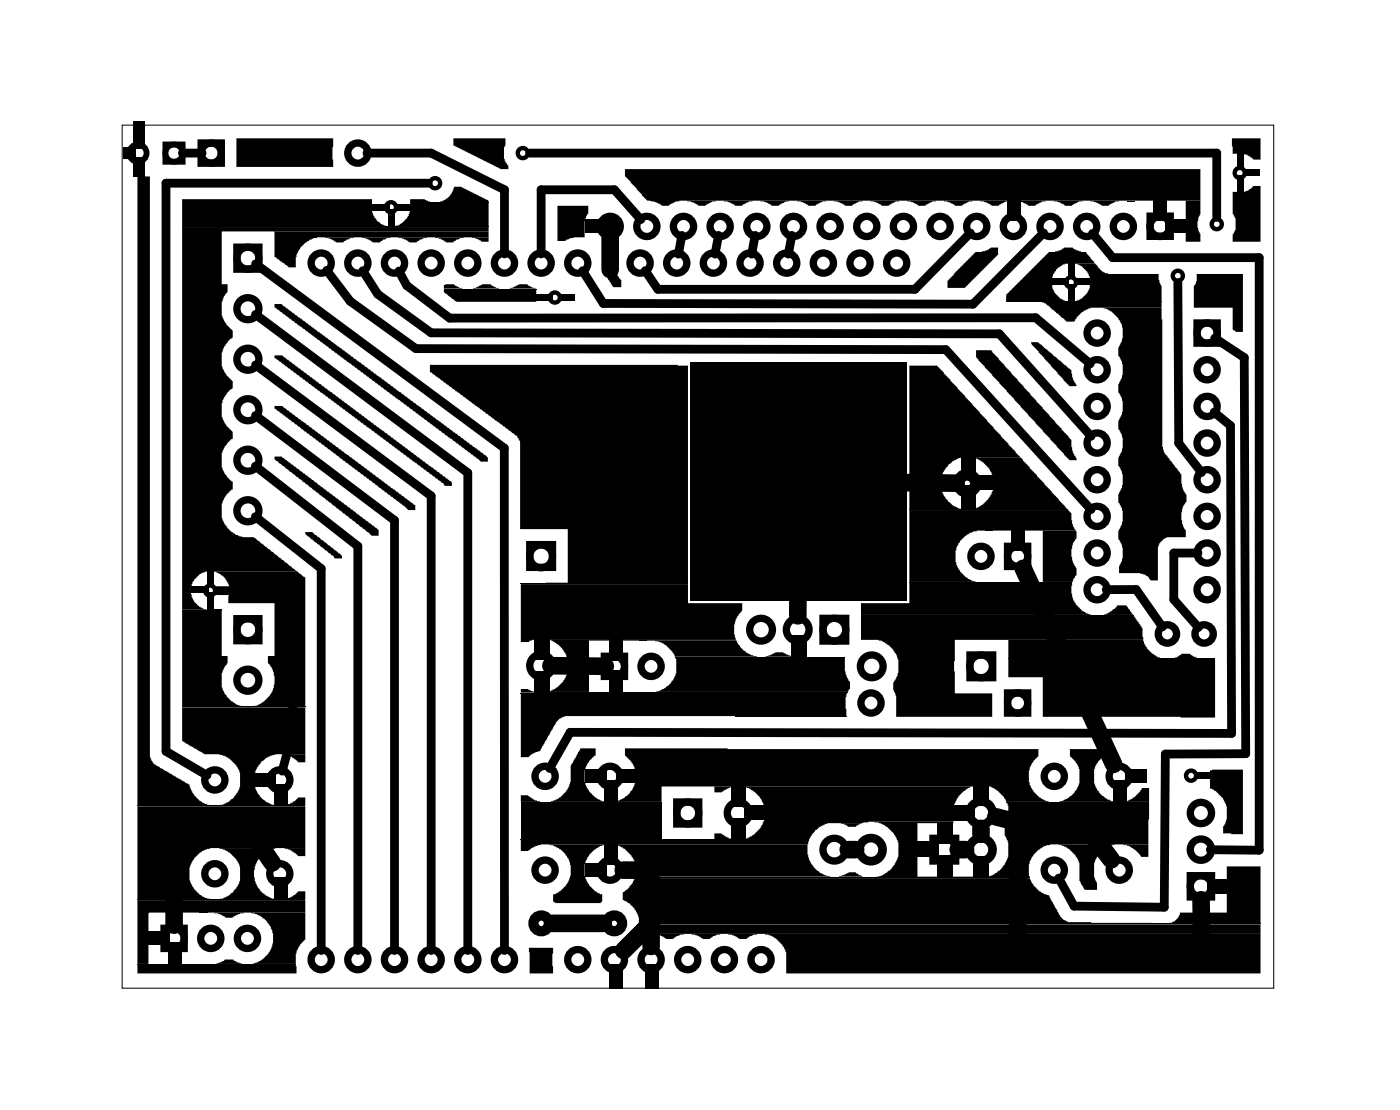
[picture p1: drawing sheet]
<svg xmlns="http://www.w3.org/2000/svg" width="97mm" height="77mm" viewBox="0 0 97 77" stroke-linecap="round" stroke-linejoin="round" font-family="sans-serif">
<g fill="none" stroke="#000" stroke-width=".07">
<path d="M8.5 8.7h79.8v59.8h-79.8zM12.6 15.7h21.3M28.4 14h5.5M30.8 20h6.4M63 35.3h11M69.7 20.9h10.8M9.5 55.8h11.7M12.6 42.3h2.8M12.6 49h8.6M36.1 40.4h11.6M36.1 48h22.6M36.1 55.6h9.7"/>
<path d="M36.1 58.2h20M37.8 48h20.9M46.8 45.5h11.7M50.9 49.6h7.7M59.7 42.6h18.9M63 40.3h11.3M69.8 55.6h9.8M69.9 45.6h14.3M9.5 62.3h11.7M9.5 66.8h11M44 60.8h27.3M44 60.8h16"/>
<path d="M44.3 64h43"/>
</g>
<g fill="#000">
<path d="M8.5 10.2h.9v.8h-.9zM9.2 8.4h.8v1.9h-.8zM9.2 10.9h.8v1.3h-.8zM9.5 12.2h.9v40.3l.3 .5 1.8 1 .3 .2 .3 .1 .1 .3 .2 .5 .6 .5 .5 .2h-5zM16.4 9.6h6.7v2h-6.7zM22.5 16.4l2 .1-.5 .1-.2 .2h-.5l-.4-.3zM12.6 13.8h13.2v.9l.1 .4 .5 .4 .3 .2h-14.1zM25.8 14.1h1.2v.5h-1.2zM25.1 16.4l1.9 .1-.5 .1-.2 .2h-.5l-.3-.3zM26.9 14.5h.5v1.2h-.5zM27.4 14.1h1.1v.5h-1.1zM28.4 13.8h1l.4 .2h-1.4z"/>
<path d="M27.6 16.4l2 .1-.5 .1-.2 .2h-.5l-.4-.3zM30.8 19.7h.7v.1l.5 .2h-1.2zM31.5 12.9h.5l1.8 1 .1 .1h-3.4l.4-.1 .3-.4zM30.1 16.4l2 .1-.5 .1-.2 .2h-.5l-.3-.3zM28.4 14.1h5.5v1.6h-6.5l.5-.2 .4-.5 .1-.3zM12.6 15.7h21.3v.3h-18.5v3.7h.4v.6l-.3 .2-.1 .4v1l.3 .6 .4 .4v.5l-.3 .3-.4 .7v1.1l.3 .5 .4 .4v.5l-.4 .3-.3 .7v1.1l.3 .5 .4 .4v.5h-.1l-.3 .3-.3 .7v1.1l.3 .6 .3 .3h.1v.5h-.1l-.3 .4-.3 .6v1l.2 .5 .4 .5 .8 .3 .9 .1 .2 .2h.1l.1 .2h.1l.2 .2 .3 .1 .1 .2h.1l.2 .2h.1l.1 .2 .3 .2 1 .8-6.6 .1-.2 .1-.5 .5-.1 .3v.6l.2 .5 .4 .3 .5 .2h-1.7zM19 16h14.9v.4h-11.9l-.5 .2-.7 .6-.3 .6v.7h-.5l-.3-.3-.7-.4zM32.7 16.4h1.2v.3h-.6l-.2-.2zM32.8 19.9h.2l.4-.2h.6l.1 .1 .5 .2zM31.4 9.6h3.6l-.1 1.4 .3 .5v.2h-.5l-3.3-1.6zM35.3 19.9h.2l.4-.2h.6l.1 .1 .5 .2zM38.6 14.3h2.2v.5l-.2 .2-.1 .3v1.1h-.8l-.5 .2v.1h-.6z"/>
<path d="M40.5 15.2h1.5v.9h-1.5zM41.8 17.5h.8v1.2l.2 .4 .3 .3v.5h-.6l-.7-1.1zM47.6 13.9l2 .1h-.2l-.5 .3h-.5l-.4-.3zM50.2 13.9l1.9 .1h-.2l-.5 .3h-.5l-.3-.3zM52.7 13.9l2 .1h-.3l-.4 .3h-.5l-.4-.3zM55.2 13.9l2 .1h-.2l-.5 .3h-.5l-.4-.3zM57.8 13.9l2 .1h-.3l-.4 .3h-.6l-.3-.3zM60.3 13.9l2 .1h-.2l-.5 .3h-.5l-.4-.3zM62.9 13.9l1.9 .1h-.2l-.5 .3h-.5l-.3-.3zM65.4 13.9l2 .1h-.3l-.4 .3h-.5l-.4-.3zM66.2 18.8l1.4-1.3 .6-.1 .5-.2h.5v.5l-2.3 2.2h-1.2v-.5l.4-.4zM67.9 13.9l2 .1h-.2l-.5 .3h-.5l-.4-.3z"/>
<path d="M69.8 13.8h1v1.5h-1zM70.5 13.9l2 .1h-.3l-.4 .3h-.6l-.3-.3zM72.9 19.3h1.2v.5h-1.2zM70.3 19.8l2.4-2.3 .6-.1 .4-.2h.6l.3 .2 .7 .1 .6 .7-2.1 .1-.6 .4-.3 .4v.9l.2 .3 .3 .4 .4 .2h-4.1v-.5zM74 18.2h.5v1.1h-.5zM74 19.7h.5v1.2h-.5zM73 13.9l2 .1h-.2l-.5 .3h-.5l-.4-.3zM74.4 19.3h1.2v.5h-1.2zM74.6 18.3h1.3l.5 .5 .4 .2h3.5v.4l.2 .4v1.1h-5.9l.4-.2 .4-.4 .1-.3v-.9l-.1-.2-.4-.5zM75.6 13.9l1.9 .1h-.2l-.5 .3h-.5l-.3-.3zM78.1 13.9l.5 .1zM79.9 13.8h1v1.5h-1z"/>
<path d="M80.7 15.2h1.6v.9h-1.6zM43.3 11.7h39.9v2.2h-36.1l-.6 .2-.1 .2h-.6l-.3-.3-.7-.1-1.1-1.2v-.1l-.4-.4zM82.2 13.9h1v1l-.2 .4v.5l.2 .4v.5h-1zM82.9 19h3.2v4h-.5l-.2-.2v-1.5h-2.7v-1.5l.2-.3zM85.7 10.5h.5v1.3h-.5zM85.7 12.1h.5v1.2h-.5zM86.1 11.7h1.2v.5h-1.2zM85.4 9.6h1.9v1.5h-.5l-.2-.3-.4-.1h-.8zM85.4 13.3h.9l.4-.2 .1-.2h.5v3.8h-1.9v-.5l.2-.3v-.8l-.2-.3zM14.4 39.5h.5v1.2h-.5zM19 21.1h.5l1.1 .9 .3 .1 1.1 .9 .3 .1 1.1 .9 .2 .1 1.2 .9 .2 .1 1.1 .9 .3 .1 1.1 1 .3 .1 1.1 .9 .2 .1 1.1 .9 .3 .1 .9 .8 .3 .1 1.1 .9 .9 .5 .1 .2v.3h-.5l-.2-.2-.5-.3-1.3-1.1-.2-.1-3.4-2.6-.2-.1-3.2-2.4-.2-.1-3.2-2.5-.3-.1-.3-.3-1.3-.9zM19 31.6h.5l.2 .1 1.9 1.6 .3 .1 .2 .2 2.5 1.8 .2 .2 1.3 1 .1 .1v.4h-.5l-1.1-1-.3-.2-1.4-1.1-.3-.1-1.3-1.1-1.2-.9-.9-.8h-.1l-.1-.1z"/>
<path d="M19 24.6h.6l3.1 2.5 .3 .1 3.3 2.6 .3 .1 3.1 2.4 .3 .1 .5 .5 .7 .4 .1 .1v.3h-.5l-.1-.2-1.5-1.1-.1-.2-.5-.2-2.9-2.3-.3-.1-2.9-2.3-.3-.1-2.9-2.3-.3-.1zM19 28.1h.6l.1 .2 .7 .4 .5 .5 .3 .1 2.7 2.1 .3 .1 2.9 2.3 .3 .1 1.1 .9 .3 .2v.3h-.5l-.3-.3-1.7-1.2-.2-.2-2.5-1.8-.2-.2-2.5-1.8-.1-.3-1-.6-.7-.6h-.1zM15 39.6h5.6l.6 .4v9h-3.6l.7-.4 .4-.4 .3-.8v-.8l-.2-.4-.2-.2v-.6h.4v-3.6h-3.2l.1-1.3-.4-.5zM21.2 36.9h.5l.1 .2h.1l1.5 1.2h.1l.2 .2v.2h-.5l-.1-.2h-.1l-.9-.8-.8-.5-.1-.2zM30.8 20h6.4v.9h-5.6l-.8-.6zM37.2 20.4h1.1v.4h-1.1zM38.7 20.4h1.2v.4h-1.2zM29.8 25.3h17.9v15.1h-9.9h1.5v-3.7h-3.3v-6.1l-.1-.2-.1-.2-.7-.5-.5-.5-.3-.1-1.1-.9-.3-.1-1.1-.9-.2-.1-1.1-.9-.7-.4zM47.9 25.1h14.9v16.5h-14.9zM63 25.3h1.9l5.8 6.3-4.1 .1-.8 .4-.5 .9v1l.4 .8h.1l.2 .2 .6 .3h-3.6zM66.6 31.6h1v1.7h-1zM66.6 33.6h1v1.7h-1z"/>
<path d="M67.6 24.3h1.2v.1l.4 .4 .4 .6 .5 .4v.1l.4 .4 .4 .6 .5 .4 .4 .5 .5 .4v.1l1.9 2.2 .1 .7 .3 .5v.2h-.5l-.4-.4v-.1l-.5-.4v-.1l-.4-.4v-.1l-.5-.5v-.1l-2-2.1v-.1l-2.5-2.6v-.1l-.2-.1zM68.2 36.8h.6zM67.3 33h1.7v.9h-1.7zM67.5 31.7h3.2l3.2 3.6h-6.4l.6-.3 .4-.4 .2-.3 .2-.6-.1-.7-.2-.6-.5-.4zM70.1 36.7h.9v1.5h-.9zM71.4 23.7h.6l1.7 1.6 .4 .2 .1 .1 .1 .7 .3 .5h-.5l-1.3-1.4v-.1l-.4-.4v-.1l-.4-.4v-.1l-.5-.4zM63 35.3h11l.2 .2 .1 .8 .2 .5h-7.1l-.5 .3-.5 .5-.2 .5v.8l.2 .6 .4 .4 .8 .4h-4.6zM72.3 36.8h2.3v.5l-.3 .3-.1 .4 .1 .8 .3 .6v.5l-.2 .2-.1 .2h-2zM72.2 20.9h8.3v.4h-4.9l-.6 .3-.4 .4-.2 .3h-.5l-1.2-1.1zM76.5 21.3h4v9.7l.2 .4 .2 .2 .1 .3 .9 1v.6l.1 .4 .2 .4v.5l-.2 .3-.1 .4v.6l.1 .4 .2 .2v.5h-1.4l-.2 .1-.3 .4-.1 2.5h-.5l-.2-.3-.5-.2h-1.5v-.5l.3-.5v-.8l-.2-.5h-.1v-.6l.3-.6v-.8l-.2-.5-.1-.1v-.6l.3-.6v-.7l-.2-.6h-.1v-.6l.3-.6v-.8l-.2-.5h-.1v-.7l.3-.6v-.7l-.2-.5-.1-.1v-.6l.3-.6v-.8l-.2-.5h-.1v-.6l.3-.6v-.8l-.3-.7-.5-.4zM13.2 40.6h1.3v.5h-1.3zM14.4 41h.5v1.2h-.5z"/>
<path d="M14.9 42.2h.5zM12.6 42.3h2.8v3.1h.4v.6l-.2 .2-.2 .4v1l.2 .5 .4 .5 .7 .4h-4.1zM15.2 58.8h3.9l-.7 .2-.3 .3-.4 .6-.1 .4 .1 .7 .2 .5 .5 .6 .6 .2h-3.7l.6-.2 .6-.7 .1-.4v-1l-.2-.5-.5-.4zM17.6 53.6h1.5v.9h-1.5zM19 54.3h.9v1.5h-.9zM12.6 49h8.6v3.3h-2.1l-.4 .1-.6 .4-.4 .7-.1 .8 .3 .7 .5 .6 .6 .2h-3.7l.6-.2 .6-.7 .1-.4v-1.1l-.2-.4-.6-.5-.6-.2h-1.1l-1.5-1zM19.7 52.3h1.5v.5h-.6l-.4-.4zM19.7 55.8l.6-.2 .3-.3h.6v.5zM9.5 55.9h11.7v2.9h-6.9l-.5 .3-.5 .5-.2 .5v.9l.3 .6 .4 .4 .8 .3h-5.1zM19.7 58.8h1.5v.5h-.6l-.4-.4zM36.1 47.7h.5l.2 .2 .4 .1h-1.1zM36.1 55.1h.5l.4 .3 .4 .2h-1.3z"/>
<path d="M36.1 40.4h1.1zM37.1 44.2h1v1.5h-1zM37.1 46.5h1v1.5h-1zM40.2 51.8h1.1v.6h-.1l-.4 .3-.2 .5-.1 1 .4 .7 .5 .5 .5 .2h-3.7l.6-.3 .5-.6 .2-.5v-1.2zM38.1 58.5h3.9l-.4 .1-.4 .3-.5 .5-.2 .5 .1 1 .2 .4 .4 .5 .5 .2v.5l-.1 .1h-3.1l-.2-.1v-.5l.5-.2 .4-.5 .2-.3 .1-.3v-.8l-.1-.4-.5-.6zM40.5 59.8h1.5v.9h-1.5zM40.5 53.3h1.5v.9h-1.5zM41.9 58.4h.9v1.5h-.9zM41.9 54.1h.9v1.5h-.9zM42.2 44.3h.9v1.5h-.9zM42.2 46.5h.9v1.4h-.9zM42.7 53.3h1.4v.9h-1.4z"/>
<path d="M44.3 44.4h.5zM36.1 55.6h9.7v2.5h-9.7zM36.1 40.5h11.6v1.3h3.7v.5l-.3 .4-.2 .6v.7l.1 .3h-14l-.3 .1v.1h-.6zM49.5 57.7h.5l.2 .2 .5 .2h-1.2zM43.3 51.8l28.7 .1v.5l-.4 .3-.3 .5v1.2h-3.5l-.4 .1h-21.6v1.1h-3.2l.9-.4 .3-.5 .2-.4v-1l-.2-.5-.5-.4zM49.5 54.5h1.3h-.2l-.6 .4h-.5zM38 44.3h13v.1h-10.2v3.5h-2.8l.6-.3 .5-.5 .2-.5v-.9l-.1-.5-.4-.4-.4-.4zM45.4 44.4h5.6l.1 .2 .4 .5 .5 .3 .4 .1h-5.6l-.2-.4-.4-.4zM50.7 54.4h1v1.5h-1zM50.7 56.7h1v1.4h-1zM51.6 55.8h1.5v1h-1.5zM53.1 45.4h.3l.3-.2h.6l.3 .2 .4 .1z"/>
<path d="M54.8 44h1.1v1.5h-1.1zM42.6 58.5h13.4v.7l.2 .7 .6 .6 .7 .2h-13.5v-.9l-.1-.4-.6-.6zM36.1 58.2h20v.1l-.1 .2h-18.5l-.7 .3-.2 .2h-.5zM46.8 45.6h11.7v.9l.2 .5 .2 .2v.5l-.2 .2h-13.2l.6-.2 .6-.6 .2-.4zM36.1 48h22.6l-.1 .3v1.3h-19.5l-.3 .2-.3 .2-1 1.8a.45 .45 0 0 1-.4 .4l-.3 .1-.1 .2h-.6zM58.3 57l1.4 .1-.3 .1-.1 .1h-.6v-.1zM63.6 58.3h1.5v1.1h-1.5zM64.9 56.9h1.1v1.6h-1.1zM64.9 59.2h1.1v1.5h-1.1zM60.6 56.9h5.5v.1h-2.5v3.7l4 .1h-6.9l.7-.3 .6-.6 .3-.5v-1l-.4-.7-.4-.4-.5-.3zM51.5 54.5h15.8l-.5 .3-.5 .5-.2 .6v1h-5.9l-.4 .1h-2.5l-.8 .5-.3 .4-.1 .2h-4.5l.6-.3 .5-.4 .3-.5v-.8l-.1-.4-.2-.5-.7-.6zM66.1 55.8h1.4v1.1h-1.4z"/>
<path d="M67.5 59.3h1.1v1.5h-1.1zM67.5 54.3h1.1v1.5h-1.1zM68.2 54.4h3.2l.2 .4 .4 .5 .7 .3h-3l-.1-.4-.5-.5-.4-.2zM59.7 41.8h3.3v-1.4h11.3l-.1 .7 .2 .6 .6 .7 .6 .2h-15.9zM74.1 51.9h2.4v.5l-.4 .4-.3 .5v1l.2 .4 .4 .5 .3 .2 .5 .2h-3.8l.8-.4 .4-.5 .2-.4v-1l-.3-.5-.4-.4zM73.4 58.5h3.8l-.5 .2-.3 .3h-.1l-.4 .6-.1 1.2 .2 .3v.6l-.9-.1-.3-.6v-1.2l-.2-.4-.5-.6zM76.5 42.6l.5-.2 .4-.4v-.1h.7l.4 .7zM77.1 54.1h1v1.5h-1zM59.7 42.7h18.9l.6 .8v.8h-13v3.7h2.6v1.7h-6.7v-1.5l-.2-.4v-.5l.2-.2 .2-.5v-.9l-.1-.3-.6-.7-.5-.3-1.4-.1zM69.9 44.3h9.3l.3 .6 .3 .4 .6 .3h-10.5zM78 53.3h1.4v.9h-1.4zM77.8 58.5h1.8v.9h-.5l-.4-.5-.4-.3z"/>
<path d="M78 55.5h.2l.4-.2 .4-.5 .1-.2h.5v1zM69.8 55.6h9.8v2.9l-7.1 .1-.5 .3-.5 .5-.2 .5v.9h-3l.4-.1 .6-.4 .3-.4 .3-.5v-1l-.3-.5v-.6l.3-.5v-1zM81.4 45.6l.3-.1 .2-.2h.6l.4 .3zM82.8 53.5h1.1v.5h-1.1zM69.9 45.7h14.3v4h-11.9v-2.8h-2.4zM83.8 53.4l2.3-.1v4.5l-1.3-.1v-.5h.1l.1-.4v-.9l-.2-.6-.5-.5-.5-.2zM10.3 64.5h1.5v1h-1.5zM11.7 65.3h.9v1.5h-.9zM13.8 63.2l.5 .1zM15 66.7h.3l.3-.2h.6v.1l.5 .2zM14.9 63.2l2 .1h-.4l-.4 .3h-.5l-.3-.3zM19 60.8h.9v1.5h-.9z"/>
<path d="M9.5 66.8h11v.6h-11zM19.7 62.3l.6-.2 .3-.3h.6v.5zM9.5 62.4h11.7v.8h-10.9v3.6h-.8zM17.4 63.2h3.8v1.9l-.4 .3-.3 .5v.9h-3l.7-.3 .5-.6 .2-.5v-.7l-.1-.5-.5-.6-.5-.3zM36.7 65.7h1.6v1.7h-1.6zM42.2 66.8h.9v1.7h-.9zM44.7 66.8h1v1.7h-1zM45.4 64.7l2 .1-.5 .1-.2 .2h-.5l-.4-.3zM47.9 64.7l2 .1-.5 .1-.2 .2h-.5l-.4-.3zM50.5 64.7l1.9 .1-.5 .1-.2 .2h-.5l-.3-.3zM58.1 60.7l.4-.1 .3-.2h.5l.5 .3zM44 60.8h27.3l.3 .5 .4 .5 .4 .2a.36 .36 0 0 1 .4 .3l.7 1.2 .5 .4 5.8 .1h-35.5v-.5l-.3-.6-.4-.3-.4-.2v-.6l.4-.3z"/>
<path d="M83.6 60.9h1.5v1h-1.5zM81 63.9l.4-.1 .3-.2 .1-.4h3.2v-3.2h2.3v4zM44.3 64h43v.7l-43.1 .1zM53 64.7h34.3v2.7h-32.8v-1.4l-.2-.4-.5-.6z"/>
</g>
<g fill="#000">
<circle cx="14.6" cy="37.6" r=".95"/>
<circle cx="45.7" cy="27.3" r=".95"/>
<circle cx="64.8" cy="27.3" r=".95"/>
<circle cx="79.3" cy="23.3" r=".95"/>
<circle cx="56.6" cy="56" r=".95"/>
</g>
<g fill="none" stroke="#000" stroke-width=".51">
<path d="M13.9 9.9h1.4v1.4h-1.4zM16.4 17.1h1.5v1.5h-1.5zM79.7 15h1.4v1.4h-1.4zM36.7 37.7h1.6v1.6h-1.6zM69.8 37.8h1.4v1.4h-1.4zM82.9 22.4h1.4v1.4h-1.4zM16.4 42.9h1.5v1.5h-1.5zM41.9 45.5h1.4v1.4h-1.4zM46.9 55.6h1.5v1.5h-1.5zM57 42.8h1.6v1.6h-1.6zM64.7 58.1h1.5v1.6h-1.5zM67.2 45.4h1.6v1.6h-1.6z"/>
<path d="M69.8 48h1.4v1.4h-1.4zM11.4 64.3h1.4v1.4h-1.4zM82.5 60.7h1.5v1.4h-1.5z"/>
<circle cx="14.6" cy="10.6" r=".7"/>
<circle cx="17.2" cy="17.9" r=".76"/>
<circle cx="22.3" cy="18.2" r=".7"/>
<circle cx="24.8" cy="10.6" r=".7"/>
<circle cx="24.8" cy="18.2" r=".7"/>
<circle cx="27.3" cy="18.2" r=".7"/>
<circle cx="29.9" cy="18.2" r=".7"/>
<circle cx="32.4" cy="18.2" r=".7"/>
<circle cx="35" cy="18.2" r=".7"/>
<circle cx="37.5" cy="18.2" r=".7"/>
<circle cx="40" cy="18.2" r=".7"/>
<circle cx="42.3" cy="15.7" r=".7"/>
<circle cx="44.4" cy="18.2" r=".7"/>
<circle cx="44.8" cy="15.7" r=".7"/>
<circle cx="46.9" cy="18.2" r=".7"/>
<circle cx="47.4" cy="15.7" r=".7"/>
<circle cx="49.4" cy="18.2" r=".7"/>
<circle cx="49.9" cy="15.7" r=".7"/>
<circle cx="52" cy="18.2" r=".7"/>
<circle cx="52.4" cy="15.7" r=".7"/>
<circle cx="54.5" cy="18.2" r=".7"/>
<circle cx="55" cy="15.7" r=".7"/>
<circle cx="57.1" cy="18.2" r=".7"/>
<circle cx="57.5" cy="15.7" r=".7"/>
<circle cx="59.6" cy="18.2" r=".7"/>
<circle cx="60.1" cy="15.7" r=".7"/>
<circle cx="62.1" cy="18.2" r=".7"/>
<circle cx="62.6" cy="15.7" r=".7"/>
<circle cx="65.1" cy="15.7" r=".7"/>
<circle cx="67.7" cy="15.7" r=".7"/>
<circle cx="70.2" cy="15.7" r=".7"/>
<circle cx="72.8" cy="15.7" r=".7"/>
<circle cx="75.3" cy="15.7" r=".7"/>
<circle cx="77.8" cy="15.7" r=".7"/>
<circle cx="80.4" cy="15.7" r=".7"/>
<circle cx="17.2" cy="31.9" r=".76"/>
<circle cx="17.2" cy="35.4" r=".76"/>
<circle cx="17.2" cy="24.9" r=".76"/>
<circle cx="17.2" cy="28.4" r=".76"/>
<circle cx="17.2" cy="21.4" r=".76"/>
<circle cx="37.5" cy="38.5" r=".79"/>
<circle cx="68" cy="38.5" r=".7"/>
<circle cx="70.5" cy="38.5" r=".7"/>
<circle cx="76" cy="23.1" r=".7"/>
<circle cx="76" cy="30.7" r=".7"/>
<circle cx="76" cy="25.6" r=".7"/>
<circle cx="76" cy="38.3" r=".7"/>
<circle cx="76" cy="33.2" r=".7"/>
<circle cx="76" cy="28.2" r=".7"/>
<circle cx="76" cy="35.8" r=".7"/>
<circle cx="83.6" cy="23.1" r=".7"/>
<circle cx="83.6" cy="38.3" r=".7"/>
<circle cx="83.6" cy="33.2" r=".7"/>
<circle cx="83.6" cy="25.6" r=".7"/>
<circle cx="83.6" cy="28.2" r=".7"/>
<circle cx="83.6" cy="30.7" r=".7"/>
<circle cx="83.6" cy="35.8" r=".7"/>
<circle cx="14.9" cy="54" r=".7"/>
<circle cx="17.2" cy="43.6" r=".76"/>
<circle cx="17.2" cy="47.1" r=".76"/>
<circle cx="19.4" cy="54" r=".7"/>
<circle cx="37.5" cy="46.1" r=".79"/>
<circle cx="37.8" cy="53.8" r=".7"/>
<circle cx="42.3" cy="53.8" r=".7"/>
<circle cx="42.6" cy="46.2" r=".7"/>
<circle cx="45.1" cy="46.2" r=".7"/>
<circle cx="47.7" cy="56.3" r=".76"/>
<circle cx="51.2" cy="56.3" r=".76"/>
<circle cx="52.7" cy="43.6" r=".79"/>
<circle cx="55.3" cy="43.6" r=".79"/>
<circle cx="57.8" cy="43.6" r=".79"/>
<circle cx="57.8" cy="58.9" r=".79"/>
<circle cx="60.4" cy="48.7" r=".7"/>
<circle cx="60.4" cy="46.2" r=".79"/>
<circle cx="65.4" cy="58.9" r=".79"/>
<circle cx="68" cy="46.2" r=".79"/>
<circle cx="70.5" cy="48.7" r=".7"/>
<circle cx="73.1" cy="53.8" r=".7"/>
<circle cx="76" cy="40.9" r=".7"/>
<circle cx="77.6" cy="53.8" r=".7"/>
<circle cx="80.9" cy="43.9" r=".64"/>
<circle cx="83.2" cy="58.9" r=".74"/>
<circle cx="83.2" cy="56.3" r=".74"/>
<circle cx="83.4" cy="43.9" r=".64"/>
<circle cx="83.6" cy="40.9" r=".7"/>
<circle cx="12.1" cy="65" r=".7"/>
<circle cx="14.6" cy="65" r=".7"/>
<circle cx="14.9" cy="60.5" r=".7"/>
<circle cx="17.1" cy="65" r=".7"/>
<circle cx="19.4" cy="60.5" r=".7"/>
<circle cx="22.3" cy="66.5" r=".7"/>
<circle cx="24.8" cy="66.5" r=".7"/>
<circle cx="27.3" cy="66.5" r=".7"/>
<circle cx="29.9" cy="66.5" r=".7"/>
<circle cx="32.4" cy="66.5" r=".7"/>
<circle cx="35" cy="66.5" r=".7"/>
<circle cx="37.8" cy="60.3" r=".7"/>
<circle cx="40" cy="66.5" r=".7"/>
<circle cx="42.3" cy="60.3" r=".7"/>
<circle cx="42.6" cy="66.5" r=".7"/>
<circle cx="45.1" cy="66.5" r=".7"/>
<circle cx="47.7" cy="66.5" r=".7"/>
<circle cx="50.2" cy="66.5" r=".7"/>
<circle cx="52.7" cy="66.5" r=".7"/>
<circle cx="73.1" cy="60.3" r=".7"/>
<circle cx="77.6" cy="60.3" r=".7"/>
<circle cx="83.2" cy="61.4" r=".74"/>
</g>
<g fill="none" stroke="#000" stroke-width=".4">
<path d="M11.5 10h1.2v1.2h-1.2z"/>
<circle cx="9.6" cy="10.6" r=".6"/>
<circle cx="12.1" cy="10.6" r=".6"/>
</g>
<g fill="none" stroke="#000" stroke-width=".7" stroke-linecap="butt">
<circle cx="37.5" cy="64" r=".55"/>
<circle cx="42.6" cy="64" r=".55"/>
</g>
<circle cx="67" cy="33.5" r=".6" fill="none" stroke="#000" stroke-width=".8" stroke-linecap="butt"/>
<g fill="none" stroke="#000" stroke-width=".6">
<circle cx="60.4" cy="58.9" r=".8"/>
<circle cx="68" cy="56.3" r=".8"/>
<circle cx="68" cy="58.9" r=".8"/>
</g>
<g fill="none" stroke="#000" stroke-width=".3">
<circle cx="27.1" cy="14.4" r=".35"/>
<circle cx="30.2" cy="12.7" r=".35"/>
<circle cx="36.2" cy="10.6" r=".35"/>
<circle cx="74.2" cy="19.6" r=".35"/>
<circle cx="81.6" cy="19.1" r=".35"/>
<circle cx="84.3" cy="15.5" r=".35"/>
<circle cx="85.9" cy="12" r=".35"/>
<circle cx="38.4" cy="20.6" r=".35"/>
<circle cx="14.6" cy="40.9" r=".35"/>
<circle cx="82.5" cy="53.7" r=".35"/>
</g>
<g fill="none" stroke="#000" stroke-width=".61">
<path d="M12.6 10.6h1.4M17.7 18.3l17.2 12.7 .1 34.9M22.6 18.7l1.7 2.2 4.5 3.3h36.7l10.1 11.1M25.1 18.8l1.1 1.6 3.7 2.7h39.3l6.4 7.1M25.4 10.6h4.5l5.1 2.5v4.5M27.6 18.8l.6 1 3 2.2h40.6l3.7 3.2M29.7 12.7h-18.2v39.4l2.8 1.6M36.7 10.6h47.6v4.4M44.4 15.2l-1.8-2.1h-5.1v4.5M47.2 16.3l-.2 1.3M49.8 16.3l-.2 1.3M52.3 16.3l-.2 1.3"/>
<path d="M54.9 16.3l-.3 1.3M67.2 16.1l-3.8 3.9h-17.8l-.9-1.2M72.3 16.1l-4.9 5-25.6-.1-1.4-2.2M75.7 16.2l1.4 1.7h10.2v41h-3.4M81.6 19.6l.1 11.1 1.6 2M17.7 35.8l4.6 3.6v26.5M17.7 32.3l7.1 5.5v28.1M17.7 28.8l9.6 7.3v29.8M17.7 21.8l14.7 11v33.1M17.7 25.3l12.2 9.1v31.5M83 38.3h-1.7v3.2l1.7 2M84.1 28.6l1.2 .9v21.3l-45.8-.1-1.4 2.5"/>
<path d="M84.2 23.4l2 1.4 .1 27.4h-5.5l-.1 10.7-6.3-.1-1-2M15 40.9l5.3 .1v9.7l-.7 2.7M76.7 40.9l2-.1 1.9 2.6"/>
</g>
<path d="M42.3 15.7v3M62.7 33.4l3.6 .1M70.9 39.4l6.3 13.6M18.9 59.8l-1.8-2.5h-5v6.8M38.2 46.1l3.7 .1M55.3 41.5v1.2M58.8 58.9h.5M66.4 58.9h.5M68 57.4v.4M69 56.6l1.4 .3 4.6 .1 2 2.6-1.9-2.6h-4.6v9.4h12.8l-.1-4.1M38.3 64h3.5M43.2 60.3h1.9v3.6l-1.9 1.9 1.9-1.9v1.7" fill="none" stroke="#000" stroke-width="1.2"/>
</svg>
